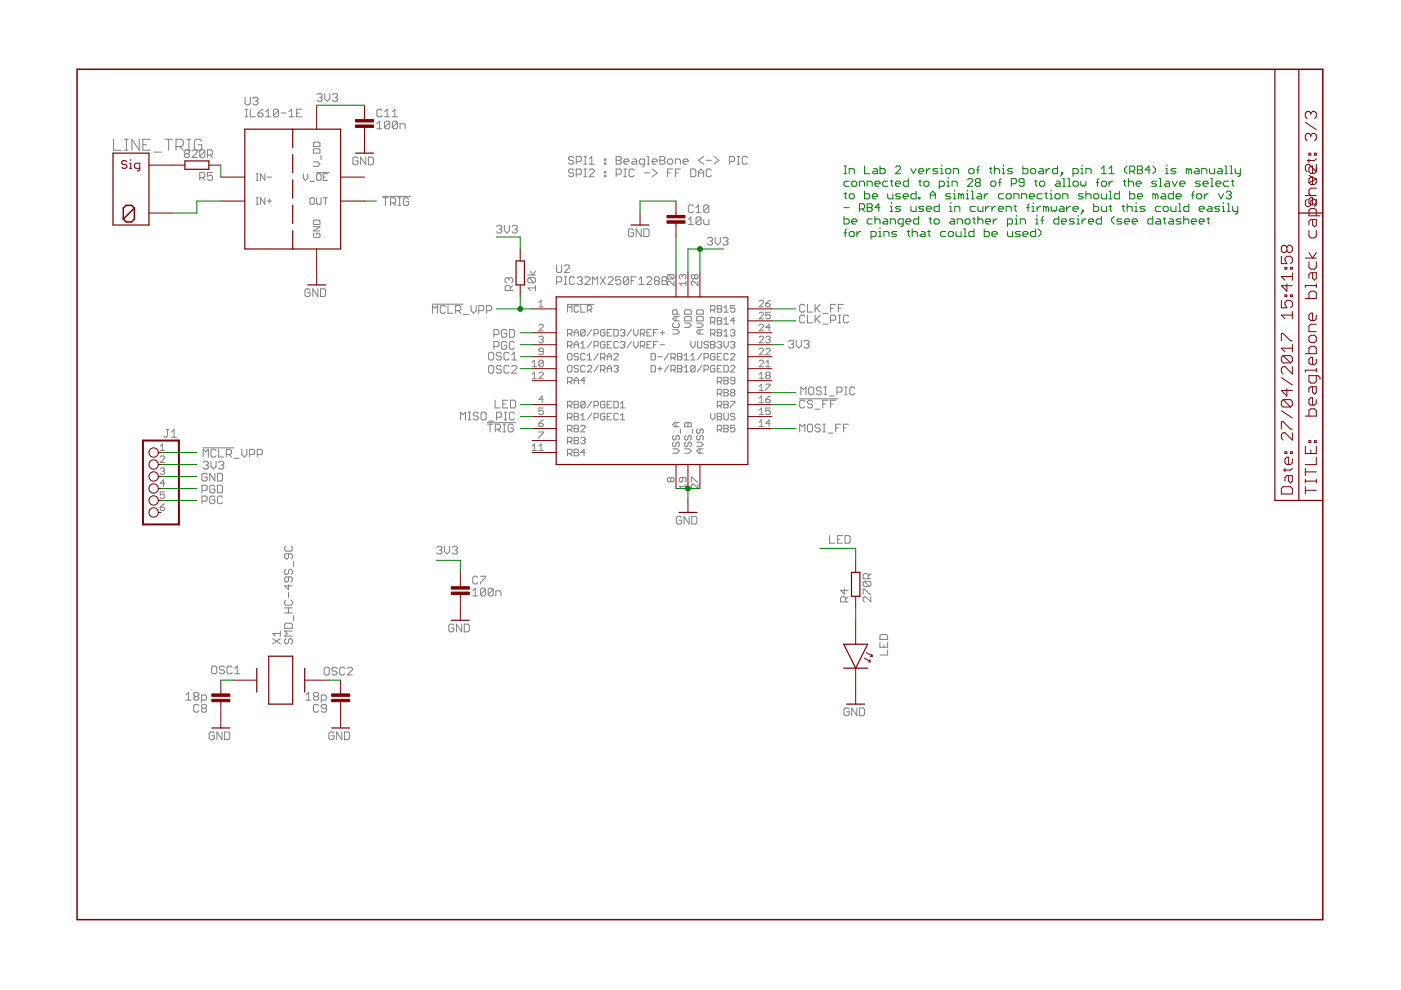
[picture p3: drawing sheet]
<svg xmlns="http://www.w3.org/2000/svg" width="297mm" height="210mm" viewBox="0 0 297 210" stroke-linecap="round" stroke-linejoin="round" font-family="sans-serif">
<g fill="none" stroke="#808080" stroke-width=".21">
<path d="M68.9 19.9v1l.5 .6 .5-.6v-1M24.1 29.5v2.4h1.5M26.4 31.9h.8M26.4 29.5h.8M26.8 29.5v2.4M29.5 29.5v2.4l-1.5-2.4v2.4M30.3 30.7h.8M31.9 29.5h-1.6v2.4h1.6M32.6 32.3h1.6M35 29.5h1.5M35.8 29.5v2.4M37.3 31.1h1.2l.4-.4v-.8l-.4-.4h-1.2v2.4"/>
<path d="M38.1 31.1l.8 .8M39.3 32.6l-.2-.3v-.3l.2-.2h.6l.3 .2v.3l-.3 .3M39.3 32.6l-.2 .3v.2l.2 .3h.6l.3-.3v-.2l-.3-.3M39.3 32.6h.6M39.6 31.9h.8M39.6 29.5h.8M40 29.5v2.4M41.5 31.8h-.5l-.3 .2M42 30.7h.8v.8l-.4 .4h-.8M42.4 37.7h.8l.2-.3v-.5l-.2-.3h-.8v1.6M42.8 29.9l-.4-.4h-.8l-.4 .4v1.6l.6 .5v.3l-1.1 1.1h1.1M42.9 37.7l.5 .5"/>
<path d="M43.4 32l-.2-.2h-.6l-.2 .2v1.1M43.4 32v1.1l-.2 .3h-.6l-.2-.3M43.4 32l-1 1.1M44 32.9h.8l.3-.3v-.6l-.3-.2h-.8v1.6M44.5 32.9l.6 .5M45.1 36.6h-1.1v.8l.5-.3h.3l.3 .3v.5l-.3 .3h-.5l-.3-.3M52 24.8h.5M52 23.2h.5M52 20.6v1.4l.2 .2h.6l.3-.2v-1.4M52.2 23.2v1.6M53.1 23.2v1.6h1M53.6 20.9l.3-.3h.5l.3 .3v.2l-.3 .3"/>
<path d="M54.1 21.4h.3M54.3 38.2h.5M54.3 36.9h.5M54.4 21.4l.3 .3v.3l-.3 .2h-.5l-.3-.2M54.5 36.9v1.3M54.7 24h.8l.3 .2v.3l-.3 .3h-.5l-.3-.3zM55.8 23.2l-.6 .2-.5 .6M56.2 36.9v1.3l-1-1.3v1.3M56.3 24.8h1.1M56.3 23.7l.6-.5v1.6M56.6 37.5h1M59.1 23.4v1.1l-.3 .3h-.5l-.3-.3"/>
<path d="M59.1 23.4l-.3-.2h-.5l-.3 .2v1.1M59.1 23.4l-1.1 1.1M59.6 24h1.1M61.3 24.8h1M61.3 23.7l.5-.5v1.6M62.9 24h.5M64 23.2h-1.1v1.6h1.1M64.3 36.9v.9l.5 .4 .5-.4v-.9M65.7 38.5h1M66.4 34.3h1l.4 .5-.4 .5h-1M66.7 30.1h.9l.2 .3v.7h-1.4v-.7zM66.7 31.5h.9l.2 .3v.7h-1.4v-.7z"/>
<path d="M67.1 36.6h2.8M67.1 37.1l.3-.2h.4l.3 .2v.9l-.3 .2h-.4l-.3-.2zM67.2 20.1l.3-.2h.5l.3 .2v.3l-.3 .3M67.8 20.7h.2M68 20.7l.3 .2v.3l-.3 .3h-.5l-.3-.3M68.1 32.9v1M68.5 37.5h.5M69.5 36.9h-1v1.3h1M70.5 20.1l.3-.2h.5l.3 .2v.3l-.3 .3M71 20.7h.3M71.3 20.7l.3 .2v.3l-.3 .3h-.5l-.3-.3M75.9 33.6l-.3-.3h-.5l-.3 .3v1.1l.3 .2h.5l.3-.2v-.6h-.5"/>
<path d="M77.6 33.3v1.6l-1.1-1.6v1.6M78.1 33.3h.8l.3 .3v1.1l-.3 .2h-.8zM79.9 26.2l.6-.5v1.6M79.9 27.3h1.1M81 23.4l-.3-.2h-.5l-.3 .2v1.1l.3 .3h.5l.3-.3M81.5 24.8h1.1M81.5 23.7l.6-.5v1.6M82.6 26v1.1l-.2 .2h-.6l-.3-.2M82.6 26l-.2-.3h-.6l-.3 .3v1.1M82.6 26l-1.1 1.1M83.2 24.8h1.1M83.2 23.7l.5-.5v1.6"/>
<path d="M84.3 26v1.1l-.3 .2h-.5l-.3-.2M84.3 26l-.3-.3h-.5l-.3 .3v1.1M84.3 26l-1.1 1.1M84.8 27.3v-1.1h.8l.3 .3v.8M121.6 33.4l-.3-.2h-.5l-.3 .2v.3l.3 .3h.5l.3 .3v.2l-.3 .3h-.5l-.3-.3M121.6 36.1l-.3-.3h-.5l-.3 .3v.3l.3 .3h.5l.3 .2v.3l-.3 .3h-.5l-.3-.3M122.2 34.3h.8l.3-.3v-.6l-.3-.2h-.8v1.6M122.2 36.9h.8l.3-.2v-.6l-.3-.3h-.8v1.7M123.8 33.2h.6M123.8 34.8h.6M123.8 35.8h.6M123.8 37.5h.6"/>
<path d="M124.1 33.2v1.6M124.1 35.8v1.7M124.9 34.8h1.1M124.9 33.7l.6-.5v1.6M124.9 36.1l.3-.3h.5l.3 .3v.3l-1.1 1.1h1.1M128.2 33.7h.2v.3h-.2zM128.2 34.5h.2v.3h-.2zM128.2 36.4h.2v.3h-.2zM128.2 37.2h.2v.3h-.2zM130.6 33.2h.8l.3 .2v.3l-.3 .3 .3 .3v.2l-.3 .3h-.8zM130.6 34h.8M130.6 36.9h.8l.3-.2v-.6l-.3-.3h-.8v1.7"/>
<path d="M132.3 34.3h1v-.3l-.2-.3h-.6l-.2 .3v.5l.2 .3h.6M132.3 35.8h.5M132.3 37.5h.5M132.5 35.8v1.7M134.2 33.7h.5l.3 .3v.8h-.8l-.3-.3 .3-.2h.8M134.5 36.1l-.3-.3h-.6l-.2 .3v1.1l.2 .3h.6l.3-.3M136.6 34.8h-.8l-.2-.3v-.5l.2-.3h.8v1.4l-.2 .2h-.3M136.6 36.7h1.1M137.2 33.2h.3v1.6M137.2 34.8h.5M138.3 34.3h1.1v-.3l-.3-.3h-.6l-.2 .3v.5l.2 .3h.6M138.3 35.8l1.1 .9-1.1 .8"/>
<path d="M139.9 33.2h.8l.3 .2v.3l-.3 .3 .3 .3v.2l-.3 .3h-.8zM139.9 34h.8M141.5 34l.3-.3h.6l.2 .3v.5l-.2 .3h-.6l-.3-.3zM141.5 36.7h.6M142.6 35.8h-1.1v1.7M143.2 34.8v-1.1h.8l.3 .3v.8M143.2 36.7h.5M144.3 35.8h-1.1v1.7M144.8 34.3h1.1v-.3l-.3-.3h-.5l-.3 .3v.5l.3 .3h.5M146.5 35.8h.8l.2 .3v1.1l-.2 .3h-.8zM148.1 36.7h1.1M148.1 37.5v-1.1l.5-.6 .6 .6v1.1"/>
<path d="M149.2 33.2l-1.1 .8 1.1 .8M149.7 34h1.1M150.8 36.1l-.3-.3h-.5l-.3 .3v1.1l.3 .3h.5l.3-.3M151.4 33.2l1 .8-1 .8M154.6 34.3h.8l.3-.3v-.6l-.3-.2h-.8v1.6M156.3 33.2h.5M156.3 34.8h.5M156.5 33.2v1.6M158.5 33.4l-.3-.2h-.6l-.2 .2v1.1l.2 .3h.6l.3-.3M54.3 43.3h.5M54.3 41.9h.5M54.5 41.9v1.4"/>
<path d="M56.2 41.9v1.4l-1-1.4v1.4M56.6 42.6h1M57.1 42.2v.9M66 41.9h.4l.3 .3v.9l-.3 .2h-.4l-.3-.2v-.9zM66.4 48h1.4l-1.4 1h1.4M66.7 46.7h.9l.2 .2v.7h-1.4v-.7zM66.7 49.4l-.3 .3v.4l.3 .3h.9l.2-.3v-.4l-.2-.3h-.5v.5M67.1 41.9v1.2l.3 .2h.4l.3-.2v-1.2M68.5 41.9h1M69 41.9v1.4M81.1 41.6h6M81.2 41.9h1.1"/>
<path d="M81.7 41.9v1.7M82.8 43h.8l.3-.2v-.6l-.3-.3h-.8v1.7M83.4 43l.5 .6M84.5 41.9h.5M84.5 43.6h.5M84.7 41.9v1.7M86.6 42.2l-.2-.3h-.6l-.3 .3v1.1l.3 .3h.6l.2-.3v-.5h-.5M105.3 48l.3-.2h.5l.3 .2v.3l-.3 .3M105.8 48.6h.3M106.1 48.6l.3 .3v.2l-.3 .3h-.5l-.3-.3M106.9 47.8v1.1l.6 .5 .5-.5v-1.1M107.9 59.1l-.2-.2h-.3l-.3 .2v.6l.3 .3"/>
<path d="M107.9 59.1l.3-.2h.3l.2 .2v.6l-.2 .3M107.9 59.1v.3M108.6 48l.2-.2h.6l.3 .2v.3l-.3 .3M109.1 48.6h.3M109.4 48.6l.3 .3v.2l-.3 .3h-.6l-.2-.3M111.9 58.3h1.6M112.2 58.9h1.1l.2 .2v.6l-.2 .3M112.2 58.9l-.3 .2v.6l.3 .3h1.1M112.2 58.9l1.1 1.1M112.4 57.5l.6 .8 .5-.8M118 56.2v1.3l.3 .3h.5l.3-.3v-1.3M118 59.8h.8l.3-.3v-.5l-.3-.3h-.8v1.6"/>
<path d="M119.6 58.7h.6M119.6 56.4l.3-.2h.6l.2 .2v.3l-1.1 1.1h1.1M119.9 58.7v1.6M121.8 59l-.3-.3h-.5l-.3 .3v1l.3 .3h.5l.3-.3M122.4 59l.2-.3h.6l.2 .3v.2l-.2 .3M122.9 59.5h.3M123.2 59.5l.2 .3v.2l-.2 .3h-.6l-.2-.3M124 59l.3-.3h.5l.3 .3v.2l-1.1 1.1h1.1M127.3 58.7l1.1 1.6M128.4 58.7l-1.1 1.6M128.9 59l.3-.3h.5l.3 .3v.2l-1.1 1.1h1.1M131.6 58.7h-1v.8l.5-.3h.3l.2 .3v.5l-.2 .3h-.6l-.2-.3"/>
<path d="M133.3 59l-.3-.3h-.5l-.3 .3v1M133.3 59v1l-.3 .3h-.5l-.3-.3M133.3 59l-1.1 1M133.8 59.5h.6M134.3 48.8l-.3-.3h-.5l-.3 .3v1.1l.3 .3h.5l.3-.3v-.5h-.5M134.9 58.7h-1.1v1.6M135.5 59.2l.5-.5v1.6M136 48.5v1.7l-1.1-1.7v1.7M136.5 48.5h.8l.3 .3v1.1l-.3 .3h-.8zM137.1 59l.3-.3h.5l.3 .3v.2l-1.1 1.1h1.1M139 59.5l-.3-.3v-.2l.3-.3h.6l.2 .3v.2l-.2 .3M139 59.5l-.3 .3v.2l.3 .3h.6l.2-.3v-.2l-.2-.3"/>
<path d="M139 59.5h.6M140.4 58.7h.8l.3 .3v.2l-.3 .3 .3 .3v.2l-.3 .3h-.8zM140.4 59.5h.8M141.7 58.2l-.2 .2v.5l.2 .2h1M141.7 58.2h1l.2 .2v.5l-.2 .2M141.7 58.2l1 .9M142.9 59.6v.9l-.9-.9-.5 .2v.5l.2 .2M144.7 58.4l-.2-.2-.5 .2v.5l.3 .2M144.7 58.4l.3-.2 .4 .2v.5l-.2 .2M144.7 58.4v.3M145.4 59.6v.9M145.9 46.5l.6-.5v1.6"/>
<path d="M145.9 47.6h1.1M147 43.7l-.3-.2h-.5l-.3 .2v1.1l.3 .3h.5l.3-.3M147.3 58.4l-.3-.2-.4 .2v.5l.2 .2 .5-.2M147.3 58.4l.2-.2 .5 .2v.5l-.3 .2-.4-.2M147.3 58.4v.5M147.6 44l.5-.5v1.6M147.6 45.1h1.1M148 59.6v.9l-1-.9-.4 .2v.5l.2 .2M148.7 46.3v1l-.3 .3h-.6l-.2-.3M148.7 46.3l-.3-.3h-.6l-.2 .3v1M148.7 46.3l-1.1 1M149.2 46.5v.8l.3 .3h.8v-1.1"/>
<path d="M150 50.6l.3-.3h.5l.3 .3v.3l-.3 .2M150.3 43.7l-.3-.2h-.5l-.3 .2v1.1M150.3 43.7v1.1l-.3 .3h-.5l-.3-.3M150.3 43.7l-1.1 1.1M150.5 51.1h.3M150.8 51.1l.3 .3v.3l-.3 .2h-.5l-.3-.2M151.6 50.3v1.1l.6 .5 .5-.5v-1.1M153.3 50.6l.2-.3h.6l.2 .3v.3l-.2 .2M153.8 51.1h.3M154.1 51.1l.2 .3v.3l-.2 .2h-.6l-.2-.2M65.7 61.5l-.2-.3h-.6l-.2 .3v1.1l.2 .3h.6l.2-.3v-.5h-.5M67.4 61.2v1.7l-1.1-1.7v1.7"/>
<path d="M67.9 61.2h.8l.3 .3v1.1l-.3 .3h-.8zM91.6 64.5h6.6M91.7 66.4v-1.6l.5 .5 .6-.5v1.6M94.4 65.1l-.3-.3h-.5l-.3 .3v1l.3 .3h.5l.3-.3M95 64.8v1.6h1.1M96.6 65.9h.8l.3-.3v-.5l-.3-.3h-.8v1.6M97.2 65.9l.5 .5M98.3 66.7h1M99.9 64.8v1.1l.5 .5 .6-.5v-1.1M101.5 65.9h.8l.3-.3v-.5l-.3-.3h-.8v1.6M103.2 65.9h.8l.2-.3v-.5l-.2-.3h-.8v1.6M103.8 77.5h.6l.3 .3v1l-.3 .3h-.6l-.2-.3v-1z"/>
<path d="M103.8 74.7h.6l.3 .3v1.1l-.3 .2h-.6l-.2-.2v-1.1zM104.7 71h.8l.3-.3v-.6l-.3-.2h-.8v1.6M104.7 73.5h.8l.3-.3v-.5l-.3-.3h-.8v1.6M106.3 77.8l-.3-.3h-.5l-.3 .3v.2l.3 .3h.5l.3 .3v.2l-.3 .3h-.5l-.3-.3M106.3 75l-.3-.3h-.5l-.3 .3v.2l.3 .3h.5l.3 .3v.3l-.3 .2h-.5l-.3-.2M107.4 70.1l-.2-.2h-.6l-.3 .2v1.1l.3 .3h.6l.2-.3v-.5h-.5M107.4 72.7l-.2-.3h-.6l-.3 .3v1.1l.3 .2h.6l.2-.2v-.6h-.5M107.9 75l-.2-.3h-.6l-.3 .3v1.1l.3 .2h.6l.2-.2M107.9 77.8l-.2-.3h-.6l-.3 .3v1l.3 .3h.6l.2-.3M108 69.9h.8l.3 .2v1.1l-.3 .3h-.8zM108.2 61.6v-.8l-.3-.3h-.5l-.3 .3v.8h1.6M108.5 76.3h1.1"/>
<path d="M108.5 77.8l.3-.3h.5l.3 .3v.2l-1.1 1.1h1.1M108.5 75.2l.5-.5v1.6M108.7 60.5l-.5 .5M109.1 72.7l-.3-.3h-.6l-.2 .3v1.1l.2 .2h.6l.3-.2M112.8 76.8l.5-.4v1.4M112.8 79.4l.5-.5v1.4M112.8 77.8h1M113.5 61h-1.6l.5 .6M113.5 60.5v1.1M114.3 64.1l.4-.4v1.4M114.3 65.1h.9M114.3 69l.2-.3h.5l.2 .3v.2l-.9 .9h.9"/>
<path d="M114.3 71.5l.2-.2h.5l.2 .2-.2 .5M114.3 79.1l.2-.2h.5l.2 .2v.3l-.9 .9h.9M114.7 72h.3M115 72l.2 .2-.2 .5h-.5l-.2-.2M115.2 76.6l-.2-.2h-.5l-.2 .2v.9M115.2 76.6v.9l-.2 .3h-.5l-.2-.3M115.2 76.6l-.9 .9M115.2 74.5h-.7l-.2-.2 .2-.5h.5l.2 .3v.9l-.2 .2h-.5l-.2-.2M119.6 60.3h.6M120.3 64.5h5.6M120.3 77.7l.3-.2h.4l.3 .2v.9l-.3 .3h-.4l-.3-.3zM120.3 75.2l.3-.3h.4l.3 .3v.9l-.3 .2h-.4l-.3-.2z"/>
<path d="M120.3 66.2v-1.4l.5 .5 .5-.5v1.4M120.3 70.8h.7l.3-.3v-.4l-.3-.3h-.7v1.4M120.3 73.3h.7l.3-.2v-.5l-.3-.2h-.7v1.4M120.8 70.8l.5 .4M120.8 73.3l.5 .5M121.7 71.2v-.9l.5-.5 .5 .5v.9M121.7 73.8v-.9l.5-.5 .5 .5v.9M121.7 70.5h1M121.7 73.1h1M122.7 65l-.3-.2h-.4l-.3 .2v1l.3 .2h.4l.3-.2M122.7 75.2l-.3-.3h-.4l-.3 .5 .3 .2h.4l.3 .5-.3 .2h-.4l-.3-.2M122.7 77.7l-.3-.2h-.4l-.3 .4 .3 .3h.4l.3 .4-.3 .3h-.4l-.3-.3"/>
<path d="M123.1 72.9l.5-.5v1.4M123.1 64.8v1.4h1M123.1 73.8h1M124.1 70.1v.9l-.3 .2h-.4l-.3-.2M124.1 70.1l-.3-.3h-.4l-.3 .3v.9M124.1 75.2l-.3-.3h-.4l-.3 .3v.9l.3 .2h.4l.3-.2M124.1 77.7l-.3-.2h-.4l-.3 .2v.9l.3 .3h.4l.3-.3M124.1 70.1l-1 .9M124.5 65.7h.7l.3-.2v-.5l-.3-.2h-.7v1.4M124.5 77.7l.3-.2h.4l.3 .2v.2l-1 1h1M124.5 75.4l.5-.5v1.4M124.5 76.3h1"/>
<path d="M125 65.7l.5 .5M125.5 69.8l-1 1.4M125.5 72.4l-1 1.4M125.6 60.3v-1.6l.6 .5 .5-.5v1.6M125.9 70.8h.7l.3-.3v-.4l-.3-.3h-.7v1.4M125.9 73.3h.7l.3-.2v-.5l-.3-.2h-.7v1.4M126.9 74.9l-1 1.4M126.9 77.5l-1 1.4M127.3 75.9h.7l.3-.3v-.4l-.3-.3h-.7v1.4M127.3 78.4h.7l.3-.2v-.5l-.3-.2h-.7v1.4M127.8 75.9l.5 .4M127.8 78.4l.5 .5"/>
<path d="M128.3 70.1l-.3-.3h-.4l-.3 .3v.9l.3 .2h.4l.3-.2v-.5h-.5M128.3 72.6l-.3-.2h-.4l-.3 .2v1l.3 .2h.4l.3-.2v-.5h-.5M128.7 70.5h.5M128.7 76.3v-.9l.5-.5 .5 .5v.9M128.7 78.9v-1l.5-.4 .5 .4v1M128.7 73.1h.5M128.7 75.6h1M128.7 78.2h1M129.7 69.8h-1v1.4h1M129.7 72.4h-1v1.4h1M130.2 69.8h.7l.2 .3v.9l-.2 .2h-.7zM130.2 75.2l.2-.3h.5l.2 .3v.2l-.9 .9h.9"/>
<path d="M130.2 77.7l.2-.2h.5l.2 .2-.2 .5M130.6 78.2h.3M130.9 78.2l.2 .2-.2 .5h-.5l-.2-.3M131.1 72.6l-.2-.2h-.5l-.2 .2v1l.2 .2h.5l.2-.2M131.6 70.1l.2-.3h.4l.3 .3-.3 .4M131.6 72.6l.2-.2h.4l.3 .2-.3 .5M132 70.5h.2M132 73.1h.2M132.2 70.5l.3 .3-.3 .4h-.4l-.2-.2M132.2 73.1l.3 .2-.3 .5h-.4l-.2-.2M133.9 69.8l-1 1.4M133.9 72.4l-1 1.4"/>
<path d="M134.3 72.4v.9l.5 .5 .5-.5v-.9M134.3 69.8v1l.5 .4 .5-.4v-1M135.5 60.3h1M135.8 70.8h.7l.2-.3v-.4l-.2-.3h-.7v1.4M135.8 73.3h.7l.2-.2v-.5l-.2-.2h-.7v1.4M136.2 73.3l.5 .5M136.2 70.8l.5 .4M137.2 70.5h.4M137.2 73.1h.4M138 74.9h.7l.3 .3v.9l-.3 .2h-.7zM138 77.5h.7l.3 .2v.9l-.3 .3h-.7zM138.1 69.8h-.9v1.4h.9"/>
<path d="M138.1 72.4h-.9v1.4h.9M138.6 70.5h.4M138.6 73.1h.4M139.4 75.6h1M139.4 78.2h1M139.5 69.8h-.9v1.4M139.5 72.4h-.9v1.4M139.9 77.7v.9M140 70.5h.9M140 73.1h.9M140.4 70.1v.9M141.8 74.9l-1 1.4"/>
<path d="M141.8 77.5l-1 1.4M142.3 75.9h.7l.2-.3v-.4l-.2-.3h-.7v1.4M142.3 78.4h.7l.2-.2v-.5l-.2-.2h-.7v1.4M142.6 69.9h1l.4 .5-.4 .4h-1M142.7 75.9l.5 .4M142.7 78.4l.5 .5M142.9 68.5l-.3 .2v.5l.3 .2h.9l.2-.2v-.5l-.2-.2M143.3 67.1v.9M143.6 66.6v-.7l-.3-.2h-.4l-.3 .2v.7h1.4M143.7 77.5h.7l.2 .2-.2 .5 .2 .4-.2 .3h-.7zM143.7 74.9h.7l.2 .3-.2 .4 .2 .5-.2 .2h-.7zM143.7 75.6h.7"/>
<path d="M143.7 78.2h.7M144 67.1h-.9l-.5 .5 .5 .4h.9M145.1 76.3h.9M145.1 78.9h.9M145.1 75.4l.4-.5v1.4M145.1 77.9l.4-.4v1.4M145.2 67.3l.2-.2h.9l.3 .2v.7h-1.4zM145.2 68.5h.9l.5 .5-.5 .4h-.9M145.2 65.9l.2-.2h.9l.3 .2v.7h-1.4zM145.4 60.1h-1.4l.5 .4M146.5 72.4v.9l.4 .5 .5-.5v-.9M146.5 76.3h.9"/>
<path d="M146.5 75.4l.4-.5v1.4M147.4 77.7l-.2-.2h-.5l-.2 .2v.9M147.4 77.7v.9l-.2 .3h-.5l-.2-.3M147.4 77.7l-.9 .9M147.7 65.9l.2-.2h1l.2 .2v.7h-1.4zM147.7 68.5h.9l.5 .5-.5 .4h-.9M147.9 72.4v1.2l.2 .2h.5l.2-.2v-1.2M147.9 67.1h1l.2 .2v.7h-1.4v-.7zM148.4 69.9v.9M148.8 74.9l-.9 1.4M148.8 77.5l-.9 1.4M149.1 69.9h-.9l-.5 .5 .5 .4h.9"/>
<path d="M149.3 75.9h.7l.2-.3v-.4l-.2-.3h-.7v1.4M149.3 78.4h.7l.2-.2v-.5l-.2-.2h-.7v1.4M150.2 72.6l-.2-.2h-.5l-.2 .2 .2 .5h.5l.2 .2-.2 .5h-.5l-.2-.2M150.7 72.4h.7l.2 .2-.2 .5 .2 .5-.2 .2h-.7zM150.7 65.7h.7l.2-.2v-.5l-.2-.2h-.7v1.4M150.7 70.8h.7l.2-.3v-.4l-.2-.3h-.7v1.4M150.7 73.1h.7M150.7 68.3h.7l.2-.3v-.5l-.2-.2h-.7v1.4M151.1 65.7l.5 .5M151.1 68.3l.5 .4M151.1 70.8l.5 .4M151.6 75.2l-.2-.3h-.5l-.2 .3v.9l.2 .2h.5l.2-.2v-.5h-.5"/>
<path d="M151.6 77.7l-.2-.2h-.5l-.2 .2v.9l.2 .3h.5l.2-.3v-.4h-.5M152.1 64.8h.7l.2 .2-.2 .5 .2 .5-.2 .2h-.7zM152.1 69.8h.7l.2 .3-.2 .4 .2 .5-.2 .2h-.7zM152.1 70.5h.7M152.1 67.3h.7l.2 .2-.2 .5 .2 .5-.2 .2h-.7zM152.1 72.6l.2-.2h.5l.2 .2-.2 .5M152.1 75.6h.4M152.1 78.2h.4M152.1 65.5h.7M152.1 68h.7M152.5 73.1h.3M152.8 73.1l.2 .2-.2 .5h-.5l-.2-.2"/>
<path d="M153 74.9h-.9v1.4h.9M153 77.5h-.9v1.4h.9M153.5 72.4v.9l.4 .5 .5-.5v-.9M153.5 66.2h.9M153.5 71.2h.9M153.5 68.7h.9M153.5 77.5h.7l.2 .2v.9l-.2 .3h-.7zM153.5 65.3l.4-.5v1.4M153.5 67.8l.4-.5v1.4M153.5 70.3l.4-.5v1.4M154.4 75.2l-.2-.3h-.5l-.2 .3v.9l.2 .2h.5l.2-.2M154.9 70.1l.2-.3h.5l.2 .3-.2 .4"/>
<path d="M154.9 72.6l.2-.2h.5l.2 .2-.2 .5M154.9 75.2l.2-.3h.5l.2 .3v.2l-.9 .9h.9M154.9 77.7l.2-.2h.5l.2 .2v.2l-.9 1h.9M155.3 70.5h.3M155.3 73.1h.3M155.6 70.5l.2 .3-.2 .4h-.5l-.2-.2M155.6 73.1l.2 .2-.2 .5h-.5l-.2-.2M155.8 64.8h-.9v.7l.7-.2 .2 .2v.5l-.2 .2h-.5l-.2-.2M155.8 68h-.9l.7-.7v1.4M161 66.4l.2-.2h.4l.3 .2v.3l-.9 .9h.9M161 63.9l.2-.2h.4l.3 .2v.2l-.9 1h.9M161 69l.2-.3h.4l.3 .3v.2l-.9 .9h.9"/>
<path d="M161 71.5l.2-.2h.4l.3 .2v.3l-.9 .9h.9M161 74.1l.2-.3h.4l.3 .3v.2l-.9 .9h.9M161 76.6l.2-.2h.4l.3 .2v.2l-.9 1h.9M161 79.4l.4-.5v1.4M162.3 64.4h.8l.2 .4-.2 .3h-.5l-.3-.3zM162.3 71.5l.3-.2h.5l.2 .2-.2 .5M162.3 74.1l.3-.3h.5l.2 .3v.2l-1 .9h1M162.3 77.8h1M162.3 76.8l.5-.4v1.4M162.6 79.6l-.3 .2v.3l.3 .2h.5l.2-.2-.2-.5M162.6 79.6l-.3-.2v-.3l.3-.2h.5l.2 .2-.2 .5M162.6 79.6h.5"/>
<path d="M162.8 72h.3M163.1 72l.2 .2-.2 .5h-.5l-.3-.2M163.3 66.2h-1v.7l.5-.2 .5 .2v.5l-.2 .2h-.5l-.3-.2M163.3 63.7l-1 .7M163.3 69.4h-1l.8-.7v1.4M167.2 72.4l.2-.2h.6l.3 .2v.3l-.3 .3M167.7 73h.3M168 73l.3 .2v.3l-.3 .3h-.6l-.2-.3M168.8 72.2v1l.6 .6 .5-.6v-1M170.5 72.4l.2-.2h.6l.2 .2v.3l-.2 .3M170.6 64.8l-.2-.3h-.6l-.3 .3v1.1l.3 .3h.6l.2-.3M170.6 67.1l-.2-.3h-.6l-.3 .3v1.1l.3 .3h.6l.2-.3"/>
<path d="M171 73h.3M171.2 64.5v1.7h1.1M171.2 66.8v1.7h1.1M171.3 73l.2 .2v.3l-.2 .3h-.6l-.2-.3M172.8 64.5v1.7M172.8 66.8v1.7M173.1 65.4l.8 .8M173.1 67.6l.8 .9M173.9 64.5l-1.1 1.1M173.9 66.8l-1.1 1.1M174.5 68.7h1.1M174.5 66.4h1.1"/>
<path d="M176.1 67.9h.8l.3-.3v-.5l-.3-.3h-.8v1.7M176.1 65.4h.5M177.2 64.5h-1.1v1.7M177.7 65.4h.6M177.7 66.8h.6M177.7 68.5h.6M178 66.8v1.7M178.8 64.5h-1.1v1.7M179.9 67.1l-.3-.3h-.5l-.3 .3v1.1l.3 .3h.5l.3-.3M34 95.5h.9M34 94.6l.4-.5v1.4M34 96.9l.2-.2h.5l.2 .2v.2l-.9 1h.9"/>
<path d="M34 99.4l.2-.2h.5l.2 .2-.2 .5M34.4 99.9h.3M34.7 99.9l.2 .2-.2 .5h-.5l-.2-.2M35.3 91.1h.5M35.5 91.1v1.3l-.2 .3h-.3l-.3-.3M36.4 92.7h1M36.4 91.6l.5-.5v1.6M43 95h6.6M43.1 96.9v-1.6l.5 .5 .6-.5v1.6M43.1 98.1l.2-.3h.6l.3 .3v.2l-.3 .3M43.6 98.6h.3M43.9 98.6l.3 .3v.3l-.3 .2h-.6l-.2-.2"/>
<path d="M44.7 97.8v1.1l.6 .5 .5-.5v-1.1M45.8 95.5l-.3-.2h-.5l-.3 .2v1.1l.3 .3h.5l.3-.3M46.4 95.3v1.6h1M46.4 98.1l.2-.3h.6l.2 .3v.2l-.2 .3M46.9 98.6h.3M47.2 98.6l.2 .3v.3l-.2 .2h-.6l-.2-.2M48 96.4h.8l.3-.3v-.6l-.3-.2h-.8v1.6M48.5 96.4l.6 .5M49.6 97.2h1.1M51.3 95.3v1.1l.5 .5 .5-.5v-1.1M52.9 96.4h.8l.3-.3v-.6l-.3-.2h-.8v1.6M54.5 96.4h.9l.2-.3v-.6l-.2-.2h-.9v1.6"/>
<path d="M97.6 89v-1.6l.5 .5 .6-.5v1.6M99.3 89h.5M99.3 87.4h.5M99.5 87.4v1.6M101.4 87.7l-.2-.3h-.6l-.2 .3v.2l.2 .3h.6l.2 .3v.3l-.2 .2h-.6l-.2-.2M102 87.7l.3-.3h.5l.3 .3v1.1l-.3 .2h-.5l-.3-.2zM103.3 89.6h6M103.4 89.9h1.1M103.6 89.3h1.1M103.9 89.9v1.7M105 84.9v1.6h1M105 91h.8l.3-.3v-.5l-.3-.3h-.8v1.7"/>
<path d="M105.3 88.5h.8l.2-.3v-.5l-.2-.3h-.8v1.6M105.5 91l.6 .6M106.6 85.7h.5M106.6 91.6h.6M106.6 89.9h.6M106.9 89h.5M106.9 87.4h.5M106.9 89.9v1.7M107.2 87.4v1.6M107.7 84.9h-1.1v1.6h1.1M108.2 84.9h.9l.2 .2v1.1l-.2 .3h-.9zM108.8 90.2l-.3-.3h-.5l-.3 .3v1.1l.3 .3h.5l.3-.3v-.6h-.5"/>
<path d="M109.1 87.7l-.3-.3h-.6l-.2 .3v1.1l.2 .2h.6l.3-.2M112.8 94.6l.5-.5v1.4M112.8 80.3h1M112.8 95.5h1M114.3 94.6l.4-.5v1.4M114.3 89.7h.7l.2 .5-.2 .2h-.5l-.2-.2zM114.3 91.6h.9v.2l-.9 1v.2M114.3 95.5h.9M115.2 86.5h-.9v.7l.4-.2 .5 .2v.5l-.2 .2h-.5l-.2-.2M115.2 84.7h-.9l.7-.7v1.4M115.2 89l-.9 .7M120.3 80.9h.7l.3-.2v-.5l-.3-.2h-.7v1.4"/>
<path d="M120.3 86h.7l.3-.2v-.5l-.3-.2h-.7v1.4M120.3 88.6h.7l.3-.3v-.4l-.3-.3h-.7v1.4M120.3 91.1h.7l.3-.2v-.5l-.3-.2h-.7v1.4M120.3 93.6h.7l.3-.2v-.5l-.3-.2h-.7v1.4M120.3 96.2h.7l.3-.3v-.4l-.3-.3h-.7v1.4M120.8 80.9l.5 .5M120.8 86l.5 .5M120.8 88.6l.5 .4M120.8 91.1l.5 .5M120.8 93.6l.5 .5M120.8 96.2l.5 .4M121.7 81.4v-.9l.5-.5 .5 .5v.9"/>
<path d="M121.7 85.1h.7l.3 .2-.3 .5 .3 .5-.3 .2h-.7zM121.7 87.6h.7l.3 .3-.3 .4 .3 .5-.3 .2h-.7zM121.7 90.2h.7l.3 .2-.3 .5 .3 .4-.3 .3h-.7zM121.7 92.7h.7l.3 .2-.3 .5 .3 .5-.3 .2h-.7zM121.7 95.2h.7l.3 .3-.3 .4 .3 .5-.3 .2h-.7zM121.7 80.7h1M121.7 85.8h.7M121.7 88.3h.7M121.7 90.9h.7M121.7 93.4h.7M121.7 95.9h.7M123.1 90.4l.3-.2h.4l.3 .2v.2l-1 1h1"/>
<path d="M123.1 92.9l.3-.2h.4l.3 .2-.3 .5M123.1 88.1l.5-.5v1.4M123.1 89h1M123.6 93.4h.2M123.8 93.4l.3 .2-.3 .5h-.4l-.3-.2M124.1 85.3v1l-.3 .2h-.4l-.3-.2M124.1 85.3l-.3-.2h-.4l-.3 .2v1M124.1 80.7h-1l.7-.7v1.4M124.1 95.9h-1l.7-.7v1.4M124.1 85.3l-1 1M125.5 85.1l-1 1.4M125.5 87.6l-1 1.4"/>
<path d="M125.9 86h.7l.3-.2v-.5l-.3-.2h-.7v1.4M125.9 88.6h.7l.3-.3v-.4l-.3-.3h-.7v1.4M128.3 85.3l-.3-.2h-.4l-.3 .2v1l.3 .2h.4l.3-.2v-.5h-.5M128.3 87.9l-.3-.3h-.4l-.3 .3v.9l.3 .2h.4l.3-.2v-.5h-.5M128.7 85.8h.5M128.7 88.3h.5M129.7 85.1h-1v1.4h1M129.7 87.6h-1v1.4h1M130.2 85.1h.7l.2 .2v1l-.2 .2h-.7zM131.1 87.9l-.2-.3h-.5l-.2 .3v.9l.2 .2h.5l.2-.2M131.6 86.5h.9M131.6 85.6l.4-.5v1.4"/>
<path d="M131.6 88.1l.4-.5v1.4M131.6 89h.9M142.6 95.2h1l.4 .4-.4 .5h-1M142.9 92.4l-.3 .2v.4l.5 .3 .2-.3v-.4l.5-.2 .2 .2v.4l-.2 .3M142.9 93.7l-.3 .3v.5l.5 .2 .2-.2v-.5l.5-.3 .2 .3v.5l-.2 .2M143.3 89.6v.9M144 89.6h-.9l-.5 .4 .5 .5h.9M144.3 91v.9M145.2 89.8l.2-.2 .5 .2 .4-.2 .3 .2v.7h-1.4zM145.2 95.2h.9l.5 .4-.5 .5h-.9M145.4 92.4l-.2 .2v.4l.4 .3 .3-.3v-.4l.4-.2 .3 .2v.4l-.3 .3M145.4 93.7l-.2 .3v.5l.4 .2 .3-.2v-.5l.4-.3 .3 .3v.5l-.3 .2"/>
<path d="M145.9 89.8v.7M146.8 91v.9M147.7 93.7h.9l.5 .5-.5 .5h-.9M147.9 91l-.2 .2v.5l.5 .2 .2-.2v-.5l.5-.2 .2 .2v.5l-.2 .2M147.9 92.4l-.2 .2v.4l.5 .3 .2-.3v-.4l.5-.2 .2 .2v.4l-.2 .3M148.4 95.2v.9M149.1 95.2h-.9l-.5 .4 .5 .5h.9M150.7 87.6v1l.4 .4 .5-.4v-1M152.1 80.9h.7l.2-.2v-.5l-.2-.2h-.7v1.4M152.1 86h.7l.2-.2v-.5l-.2-.2h-.7v1.4M152.1 87.6h.7l.2 .3-.2 .4 .2 .5-.2 .2h-.7zM152.1 88.3h.7"/>
<path d="M152.1 91.1h.7l.2-.2v-.5l-.2-.2h-.7v1.4M152.1 83.5h.7l.2-.3v-.4l-.2-.3h-.7v1.4M152.5 80.9l.5 .5M152.5 83.5l.5 .4M152.5 86l.5 .5M152.5 91.1l.5 .5M153.5 80h.7l.2 .2-.2 .5 .2 .5-.2 .2h-.7zM153.5 80.7h.7M153.5 85.1h.7l.2 .2-.2 .5 .2 .5-.2 .2h-.7zM153.5 85.8h.7M153.5 87.6v1.2l.2 .2h.5l.2-.2v-1.2M153.5 90.2h.7l.2 .2-.2 .5 .2 .4-.2 .3h-.7z"/>
<path d="M153.5 90.9h.7M153.5 82.5h.7l.2 .3-.2 .4 .2 .5-.2 .2h-.7zM153.5 83.2h.7M154.9 85.1h.9v.2l-.9 1v.2M155.1 83.2l-.2-.2 .2-.5h.5l.2 .3-.2 .4M155.1 83.2l-.2 .3 .2 .4h.5l.2-.2-.2-.5M155.1 83.2h.5M155.8 80.7h-.7l-.2-.2 .2-.5h.5l.2 .2v1l-.2 .2h-.5l-.2-.2M155.8 87.9l-.2-.3h-.5l-.2 .3 .2 .4h.5l.2 .3-.2 .4h-.5l-.2-.2M155.8 90.2h-.9v.7l.4-.3 .5 .3v.4l-.2 .3h-.5l-.2-.3M161 80.3h.9M161 87.9h.9"/>
<path d="M161 90.4h.9M161 81.9l.4-.5v1.4M161 84.4l.4-.4v1.4M161 87l.4-.5v1.4M161 89.5l.4-.5v1.4M161 82.8h.9M161 85.4h.9M162.3 84.7h.8l.2 .5-.2 .2h-.5l-.3-.2zM162.3 81.4h1v.3l-1 .9v.2M163.3 86.5h-1v.7l.5-.2 .5 .2v.5l-.2 .2h-.5l-.3-.2M163.3 89.7h-1l.8-.7v1.4M163.3 84l-1 .7"/>
<path d="M169.5 84.6h8.2M169.5 91.6v-1.7l.6 .6 .5-.6v1.7M169.8 83.7v-1.6l.5 .5 .6-.5v1.6M170.6 85.1l-.2-.2h-.6l-.3 .2v1.1l.3 .3h.6l.2-.3M171.4 89.9h.6l.3 .3v1.1l-.3 .3h-.6l-.2-.3v-1.1zM171.7 82.1h.6l.2 .2v1.1l-.2 .3h-.6l-.3-.3v-1.1zM172.3 85.1l-.3-.2h-.6l-.2 .2v.3l.2 .3h.6l.3 .2v.3l-.3 .3h-.6l-.2-.3M172.8 86.8h1.1M173.9 90.2l-.3-.3h-.5l-.3 .3v.3l.3 .2h.5l.3 .3v.3l-.3 .3h-.5l-.3-.3M174.2 82.3l-.3-.2h-.5l-.3 .2v.3l.3 .3h.5l.3 .2v.3l-.3 .3h-.5l-.3-.3M174.5 91.6h.5M174.5 89.9h.5"/>
<path d="M174.5 85.7h.5M174.7 82.1h.6M174.7 83.7h.6M174.7 89.9v1.7M175 82.1v1.6M175.6 84.9h-1.1v1.6M175.6 91.8h1M175.8 84h1.1M176.1 85.7h.5M177.2 90.7h.5M177.2 84.9h-1.1v1.6M177.4 83.1h.9l.2-.2v-.6l-.2-.2h-.9v1.6"/>
<path d="M178.3 89.9h-1.1v1.7M178.8 90.7h.6M179.1 82.1h.5M179.1 83.7h.5M179.3 82.1v1.6M179.9 89.9h-1.1v1.7M181.3 82.3l-.3-.2h-.6l-.2 .2v1.1l.2 .3h.6l.3-.3M34 107.5h.7l.2 .5-.2 .2h-.5l-.2-.2zM34.9 104.3h-.9v.7l.4-.2 .5 .2v.5l-.2 .2h-.5l-.2-.2M34.9 102.4h-.9l.7-.7v1.4M34.9 106.8l-.9 .7M42.8 104h.8l.3-.3v-.6l-.3-.2h-.8v1.6"/>
<path d="M42.8 106.3h.8l.3-.3v-.6l-.3-.2h-.8v1.6M43.9 100.6l-.3-.2h-.5l-.3 .2v1.1l.3 .3h.5l.3-.3v-.5h-.5M45.6 100.4v1.6l-1.1-1.6v1.6M45.6 103.1l-.3-.2h-.6l-.2 .2v1.1l.2 .3h.6l.3-.3v-.5h-.6M45.6 105.4l-.3-.2h-.6l-.2 .2v1.1l.2 .3h.6l.3-.3v-.5h-.6M46.1 100.4h.8l.3 .2v1.1l-.3 .3h-.8zM46.1 102.9h.8l.3 .2v1.1l-.3 .3h-.8zM47.2 105.4l-.3-.2h-.5l-.3 .2v1.1l.3 .3h.5l.3-.3M60.6 115.8l-.3 .3v.5l.3 .3h1.1l.3-.3v-.5l-.3-.3M61.2 117.4v.8l-.3 .3h-.3l-.3-.3v-.5l.3-.3h1.1l.3 .3v.5l-.3 .3M62.3 119.1v1M92.6 116.1l.3-.3h.5l.3 .3v.3l-.3 .2"/>
<path d="M93.2 116.6h.2M93.4 116.6l.3 .3v.3l-.3 .3h-.5l-.3-.3M94.2 115.8v1.1l.6 .6 .5-.6v-1.1M95.9 116.1l.2-.3h.6l.3 .3v.3l-.3 .2M96.4 116.6h.3M96.7 116.6l.3 .3v.3l-.3 .3h-.6l-.2-.3M142.2 101.5l-.2-.3-.5 .3v.4l.2 .3 .5-.3M142.2 101.5l.2-.3 .5 .3v.4l-.2 .3-.5-.3M142.2 101.5v.4M144.5 109.7l-.3-.2h-.5l-.3 .2v1.1l.3 .3h.5l.3-.3v-.5h-.6M144.7 101.2v.7l-.2 .3-.5-.3v-.4l.3-.3h.9l.2 .3v.4l-.2 .3M145.4 103.1h-1.4l.5 .5"/>
<path d="M145.4 102.6v1M146.1 109.5v1.6l-1.1-1.6v1.6M146.6 102.2v-1h.2l.9 1h.3M146.7 109.5h.8l.2 .2v1.1l-.2 .3h-.8zM148 102.6v1l-1-1-.4 .3v.4l.2 .3M175.9 113.6v1.6h1.1M177.5 114.4h.6M178.6 113.6h-1.1v1.6h1.1M179.2 113.6h.8l.3 .2v1.1l-.3 .3h-.8zM57.8 135.4l1.6 1.1M59.4 135.4l-1.6 1.1M59.4 134.3h-1.6l.6 .6"/>
<path d="M59.4 133.8v1.1M60.3 130h1.7M60.3 128.9h1.7M60.6 120.7l-.3 .3v.5l.3 .3h.3l.3-.3v-.5l.2-.3h.3l.3 .3v.5l-.3 .3M60.6 135.4l-.3 .3v.5l.3 .3h.3l.3-.3v-.5l.2-.3h.3l.3 .3v.5l-.3 .3M60.6 127.2l-.3 .3v.6l.3 .2h1.1l.3-.2v-.6l-.3-.3M60.6 132.1h1.1l.3 .3v.8h-1.7v-.8zM61.2 122.3v.8l-.3 .3h-.3l-.3-.3v-.5l.3-.3h1.1l.3 .3v.5l-.3 .3M61.2 124v1.1l-.9-.9h1.7M61.2 125.6v1.1M61.2 128.9v1.1M62 133.8h-1.7l.6 .5-.6 .6h1.7"/>
<path d="M62.3 130.5v1.1M96.2 132.6l-.3-.3h-.5l-.3 .3v1.1l.3 .3h.5l.3-.3v-.5h-.5M97.9 132.3v1.7l-1.1-1.7v1.7M98.4 132.3h.8l.3 .3v1.1l-.3 .3h-.8zM100.2 125.3l.6-.6v1.6M100.2 126.3h1.1M101.3 122.4l-.3-.2h-.5l-.3 .2v1.1l.3 .3h.5l.3-.3M101.9 122.2h1v.2l-1 1.1v.3M102.9 125v1.1l-.2 .2h-.6l-.2-.2M102.9 125l-.2-.3h-.6l-.2 .3v1.1M102.9 125l-1 1.1M104.6 125v1.1l-.3 .2h-.5l-.3-.2"/>
<path d="M104.6 125l-.3-.3h-.5l-.3 .3v1.1M104.6 125l-1.1 1.1M105.1 126.3v-1h.8l.3 .2v.8M179 124.9v1.1l-.8-.8h1.6M179.3 127.6v-.8l-.3-.3h-.5l-.3 .3v.8h1.6M179.8 126.5l-.5 .6M183 126v-1.1h.3l1.1 1.1h.2M183.3 123.3h1.1l.2 .2v.6l-.2 .3M183.3 123.3l-.3 .2v.6l.3 .3h1.1M183.3 123.3l1.1 1.1M184.1 122.7v-.8l-.3-.3h-.5l-.3 .3v.8h1.6M184.6 126.5v1.1l-1-1.1h-.3l-.3 .3v.5l.3 .3"/>
<path d="M184.6 121.6l-.5 .6M186.6 134.8l.2-.3h1.1l.3 .3v.8h-1.6zM186.6 136.2v1h1.6v-1M187.4 136.7v.5M188.2 137.8v1.1h-1.6M39.4 147.4l.6-.6v1.6M39.4 148.4h1.1M41.4 147.6l-.3 .3v.3l.3 .2h.5l.3-.2v-.3l-.3-.3M41.4 147.6l-.3-.2v-.3l.3-.3h.5l.3 .3v.3l-.3 .2M41.4 147.6h.5M42.2 149.6l-.3-.2h-.5l-.3 .2v1.1l.3 .3h.5l.3-.3M42.7 148.4h.8l.3-.2v-.6l-.3-.2h-.8v1.6"/>
<path d="M43 150.2l-.3-.3v-.3l.3-.2h.5l.3 .2v.3l-.3 .3M43 150.2l-.3 .2v.3l.3 .3h.5l.3-.3v-.3l-.3-.2M43 150.2h.5M45.1 141.2h.6l.3 .3v1.1l-.3 .3h-.6l-.2-.3v-1.1zM45.4 155.5l-.2-.3h-.6l-.3 .3v1l.3 .3h.6l.2-.3v-.5h-.5M47.1 155.2v1.6l-1.1-1.6v1.6M47.6 141.5l-.3-.3h-.5l-.3 .3v.3l.3 .2h.5l.3 .3v.3l-.3 .3h-.5l-.3-.3M47.6 155.2h.8l.3 .3v1l-.3 .3h-.8zM49.2 141.5l-.3-.3h-.5l-.3 .3v1.1l.3 .3h.5l.3-.3M49.8 142.9h1.1M49.8 141.8l.5-.6v1.7M64.8 148.4h1.1"/>
<path d="M64.8 147.4l.6-.6v1.6M66.7 147.6l-.2 .3v.3l.2 .2h.6l.3-.2v-.3l-.3-.3M66.7 147.6l-.2-.2v-.3l.2-.3h.6l.3 .3v.3l-.3 .2M66.7 147.6h.6M67.6 149.6l-.3-.2h-.6l-.2 .2v1.1l.2 .3h.6l.3-.3M68.1 148.4h.8l.3-.2v-.6l-.3-.2h-.8v1.6M69 141.5h.6l.2 .3v1l-.2 .3h-.6l-.3-.3v-1zM69.2 150.2h-.8l-.3-.3v-.3l.3-.2h.5l.3 .2v1.1l-.3 .3h-.5l-.3-.3M70.8 155.5l-.2-.3h-.6l-.3 .3v1l.3 .3h.6l.2-.3v-.5h-.5M71.5 141.8l-.3-.3h-.6l-.2 .3v.2l.2 .3h.6l.3 .3v.2l-.3 .3h-.6l-.2-.3M72.5 155.2v1.6l-1.1-1.6v1.6M73 155.2h.8l.3 .3v1l-.3 .3h-.8z"/>
<path d="M73.1 141.8l-.3-.3h-.5l-.3 .3v1l.3 .3h.5l.3-.3M73.6 141.8l.3-.3h.6l.2 .3v.2l-1.1 1.1h1.1M180 150.4l-.2-.3h-.6l-.3 .3v1.1l.3 .2h.6l.2-.2v-.6h-.5M181.7 150.1v1.6l-1.1-1.6v1.6M182.2 150.1h.8l.3 .3v1.1l-.3 .2h-.8z"/>
</g>
<g fill="none" stroke="#800000" stroke-width=".25">
<path d="M270.3 14.7v91.4h10.2M275.4 14.7v91.4M24 32.5h7.6v15.2h-7.6zM39.2 34.1h5.1v1.8h-5.1zM51.9 27.4h20.3v25.4h-20.3zM62.1 27.4v3.9M62.1 32.8v3.8M62.1 38.1v3.9M75.4 32.5h3.8M62.1 43.5v3.9M62.1 48.9v3.9M109.4 55.3h1.8v5.1h-1.8z"/>
<path d="M133.8 47.7h3.8M275.4 45.2h5.1M65.2 60.4h3.8M117.9 62.9h40.7v35.6h-40.7zM144 108.6h3.8M57 139.1h5.1v10.2h-5.1zM95.7 131.5h3.8M178.9 136.6h5.1l-2.6 5.1zM180.5 121.3h1.8v5.1h-1.8zM44.9 154.3h3.8M54.4 141.7v5M64.6 141.7v5"/>
<path d="M70.3 154.3h3.8M178.9 141.7h5.1M179.5 149.3h3.8"/>
</g>
<g fill="none" stroke="#800000" stroke-width=".21">
<path d="M26.9 34.3l-.3-.2h-.5l-.3 .2v.3l.3 .3h.5l.3 .3v.2l-.3 .3h-.5l-.3-.3M27.5 35.7h.5M27.5 34.6h.2v1.1M27.7 33.8v.3M29.6 35.7h-.8l-.3-.3v-.5l.3-.3h.8v1.4l-.2 .2h-.3M31.6 35h7.6M44.3 35h2.5M46.8 37.5h5.1M67.1 22.3v5.1M72.2 37.5h5.1M77.3 22.3v3.2M77.3 26.8v5.7"/>
<path d="M276.8 25.9l2.3 1.6M277.5 32.5h.4v.4h-.4zM277.5 33.7v.7M277.5 38.7v-.7l.4-.5h.4v1.6M277.5 37.2l1.6 .8M277.9 24l-.4-.4h-.4l-.3 .4v.8l.3 .3M277.9 28.7l-.4-.4h-.4l-.3 .4v.7l.3 .4M277.9 24v.4M277.9 28.7v.3M277.9 24l.4-.4h.4l.4 .4v.8l-.4 .3M277.9 28.7l.4-.4h.4l.4 .4v.7l-.4 .4M278.7 32.5h.4v.4h-.4z"/>
<path d="M279.1 34.8v1.6l-1.6-1.6h-.4l-.3 .4v.8l.3 .4M279.1 38v.7l-.4 .4h-.8l-.4-.4M279.1 39.9h-1.2l-.4 .4v.8l.4 .4M279.1 36.4l-.4 .4h-.8l-.4-.4v-.8l.4-.4h.4v1.6M279.1 33.7l-.4 .4h-1.6M279.1 38l-1.6 .7M31.6 45.2h5.1M46.8 42.6h5.1M67.1 52.8v7.6M72.2 42.6h5.1M110.3 52.8v2.5M135.7 45.2v2.5"/>
<path d="M143.3 42.6v3.2M143.3 47.1v3.1M143.3 57.9v5M145.9 57.9v5M148.4 57.9v5M271.7 54.3v1.6h1.1l-.4-.8v-.4l.4-.4h.8l.4 .4v.8l-.4 .4M272.4 56.7h.4v.4h-.4zM272.8 52.4l.4-.4h.4l.4 .4v.8l-.4 .4h-.4l-.4-.4M272.8 52.4l-.4-.4h-.3l-.4 .4v.8l.4 .4h.3l.4-.4M272.8 52.4v.8M273.6 56.7h.4v.4h-.4zM274 57.8v1.6"/>
<path d="M274 58.6h-2.3l.7 .8M276.8 41.5h2.3M276.8 54.7h2.3M277.1 42.2l-.3 .4v.8l.3 .4h.4l.4-.4M277.5 55.5v1.2l.4 .4h.8l.4-.4v-1.2M277.5 48.9v1.1l.4 .4h.8l.4-.4v-1.1M277.5 53.6l.8 1.1 .8-1.1M277.9 43.4l-.4-.4v-.8l.4-.3h.4v1.5M278.3 46.5v1.2l.4 .4 .4-.4v-1.2h-1.2l-.4 .4v.8M278.3 57.8v1.2l.4 .4 .4-.4v-1.2h-1.2l-.4 .4v.8M279.1 42.6l-.4-.4h-.4l-.4 .4v.8M279.1 42.2v1.2l-.4 .4"/>
<path d="M279.1 45.8v-1.2l-.4-.4h-.8l-.4 .4v1.2h2.4M279.1 43l-.4 .4h-.8M110.3 60.4v2.5M112.8 65.5h5.1M112.8 70.5h5.1M112.8 73.1h5.1M112.8 75.6h5.1M112.8 78.2h5.1M158.6 65.5h5M158.6 70.5h5M158.6 73.1h5M158.6 75.6h5"/>
<path d="M158.6 78.2h5M158.6 68h5M271.7 63.7v1.6h1.1l-.4-.8v-.4l.4-.4h.8l.4 .4v.8l-.4 .4M271.7 72.3v-1.6h.4l1.5 1.6h.4M272.1 75.4h1.5l.4 .4v.8l-.4 .3M272.1 75.4l-.4 .4v.8l.4 .3h1.5M272.1 75.4l1.5 1.5M272.4 62.5h.4v.4h-.4zM272.8 60.2v1.5l-1.1-1.1h2.3M273.6 62.5h.4v.4h-.4zM274 66v1.6M274 73v1.6"/>
<path d="M274 77.7v1.6l-1.6-1.6h-.3l-.4 .4v.8l.4 .4M274 73.8h-2.3l.7 .8M274 66.8h-2.3l.7 .8M276.8 63.3h2.3v-1.2l-.4-.4h-.8l-.4 .4v1.2M276.8 75h2.3v-1.2l-.4-.4h-.8l-.4 .4v1.2M277.5 71.5l.4-.4h.8l.4 .4v.8l-.4 .3h-.8l-.4-.3zM279.1 79.7v1.1l-.4 .4h-.8l-.4-.4v-1.1h2l.4 .4v.3M279.1 60.6h-2.3v.4M279.1 78.5h-2.3v.4M279.1 60.2v.8M279.1 66.8v.8l-.4 .4h-.8l-.4-.4v-.8l.4-.4h.4v1.6M279.1 76.2v.7l-.4 .4h-.8l-.4-.4v-.7l.4-.4h.4v1.5"/>
<path d="M279.1 78.1v.8M279.1 68.7h-1.2l-.4 .4v1.2h1.6M33.5 95.9h.6M33.5 98.5h.6M112.8 80.7h5.1M112.8 85.8h5.1M112.8 88.3h5.1M112.8 90.9h5.1M112.8 93.4h5.1M112.8 95.9h5.1M143.3 98.5v5.1M145.9 98.5v5.1"/>
<path d="M148.4 98.5v5.1M158.6 80.7h5M158.6 85.8h5M158.6 88.3h5M158.6 90.9h5M158.6 83.2h5M271.7 91v-1.6h.4l1.5 1.6h.4M271.7 87.1l2.3 1.5M271.7 80.1l2.3 1.5M272.1 84.7h1.5l.4 .4v.8l-.4 .4M272.1 84.7l-.4 .4v.8l.4 .4h1.5M272.1 84.7l1.5 1.6"/>
<path d="M272.4 95.8h.4v.4h-.4zM272.4 99.3v.8M272.8 82.4v1.6l-1.1-1.2h2.3M273.6 95.8h.4v.4h-.4zM274 91.8v1.5l-1.6-1.5h-.3l-.4 .3v.8l.4 .4M274 97.3v.8l-.4 .4h-.8l-.4-.4v-.8l.4-.4h.4v1.6M274 99.3l-.4 .4h-1.5M276.8 94.6v1.6h2.3v-1.6M276.8 99.3v1.5M276.8 88.2h2.3v-1.1l-.4-.4h-.8l-.4 .4v1.1M277.5 93.4h.4v.4h-.4zM277.9 95.4v.8"/>
<path d="M278.3 82v1.2l.4 .4 .4-.4v-1.2h-1.2l-.4 .4v.8M278.7 93.4h.4v.4h-.4zM279.1 96.9v1.6h-2.3M279.1 84.7v.8l-.4 .4h-.8l-.4-.4v-.8l.4-.4h.4v1.6M33.5 101h.6M33.5 103.6h.6M33.5 106.1h.6M33.5 108.6h.6M145.9 106.1v2.5M181.4 118.8v2.5M271.7 103.6l.4-.4h1.5l.4 .4v1.1h-2.3zM273.2 100.8v1.2l.4 .4 .4-.4v-1.2h-1.2l-.4 .4v.8"/>
<path d="M276.8 101.6v.8M276.8 103.2v1.5M276.8 103.9h2.3M276.8 102h2.3M276.8 100.1h2.3M279.1 101.6v.8M97.6 121.3v3.2M97.6 125.8v5.7M181.4 126.4v2.6M181.4 131.5v5.1M183.3 139.5l1.3 .8M183.7 138.4l1.3 .7"/>
<path d="M184.4 139.9l.2 .4M184.8 138.7l.2 .4M185 139.1l-.4 .1M46.8 144.2v3.2M46.8 148.7v5.6M49.4 144.2h5M64.6 144.2h5.1M72.2 144.2v3.2M72.2 148.7v5.6M181.4 141.7v7.6M184.6 140.3l-.5 .1"/>
<circle cx="32.6" cy="98.5" r=".99"/>
<circle cx="32.6" cy="95.9" r=".99"/>
<circle cx="32.6" cy="101" r=".99"/>
<circle cx="32.6" cy="103.6" r=".99"/>
<circle cx="32.6" cy="106.1" r=".99"/>
<circle cx="32.6" cy="108.6" r=".99"/>
</g>
<path d="M16.3 14.7h264.2v180.3h-264.2zM28.5 44.1l-.6-.6h-1.2l-.6 .6v2.4M28.5 44.1v2.4l-.6 .6h-1.2l-.6-.6M28.5 44.1l-2.4 2.4" fill="none" stroke="#800000" stroke-width=".32"/>
<path d="M30.3 93.4h7.6v17.8h-7.6z" fill="none" stroke="#800000" stroke-width=".42"/>
<g fill="#800000" stroke="#800000" stroke-width=".21">
<path d="M95.7 124.4h3.8v.5h-3.8z"/>
<path d="M95.7 125.5h3.8v.5h-3.8z"/>
<path d="M44.9 148.3h3.8v.5h-3.8z"/>
<path d="M44.9 147.1h3.8v.5h-3.8z"/>
<path d="M70.3 148.3h3.8v.5h-3.8z"/>
<path d="M70.3 147.1h3.8v.5h-3.8z"/>
<path d="M141.4 45.7h3.8v.5h-3.8z"/>
<path d="M141.4 46.8h3.8v.5h-3.8z"/>
<path d="M75.4 25.4h3.8v.5h-3.8z"/>
<path d="M75.4 26.5h3.8v.5h-3.8z"/>
</g>
<g fill="none" stroke="#008000" stroke-width=".21">
<path d="M46.8 35v2.5M67.1 22.3h10.2M178.9 36.8h.6M178.9 35.2h.6M179.2 35.2v1.6M180 36.8v-1h.8l.3 .2v.8M180 38.4h-.8l-.3 .3v.5l.3 .3h.8M180.8 38.4h.6l.3 .3v.5l-.3 .3h-.6l-.2-.3v-.5zM182.2 39.5v-1.1h.8l.3 .3v.8M183.3 35.2v1.6h1.1M183.9 39.5v-1.1h.8l.2 .3v.8M185.2 35.8h.6l.2 .2v.8h-.8l-.2-.2 .2-.3h.8"/>
<path d="M185.5 39h1.1v-.3l-.3-.3h-.5l-.3 .3v.5l.3 .3h.5M186.6 35.2v1.6h.8l.3-.2v-.6l-.3-.2h-.8M188.2 38.4h-.8l-.3 .3v.5l.3 .3h.8M188.8 38.4h.5M189 38.1v1.1l.3 .3M189.9 35.5l.2-.3h.6l.2 .3v.3l-1 1h1M189.9 39h1v-.3l-.2-.3h-.6l-.2 .3v.5l.2 .3h.6M192.6 37.9v1.6h-.8l-.3-.3v-.5l.3-.3h.8M193.1 35.8l.6 1 .5-1M194.8 36.3h1.1v-.3l-.3-.2h-.5l-.3 .2v.6l.3 .2h.5M194.8 38.4h.5M195.1 38.1v1.1l.2 .3"/>
<path d="M196.1 38.4h.6l.3 .3v.5l-.3 .3h-.6l-.2-.3v-.5zM196.4 35.8v1M197.2 35.8h-.2l-.6 .5M198.9 35.8h-.9l-.2 .2 .2 .3h.6l.3 .3-.3 .2h-.8M199.1 39.5h.8l.3-.3v-.5l-.3-.3h-.8v1.6M199.4 36.8h.6M199.4 35.8h.3v1M199.7 34.9v.3M200.8 35.8h.5l.3 .2v.6l-.3 .2h-.5l-.3-.2v-.6zM200.8 38.4h.2v1.1M200.8 39.5h.5M201 37.6v.3"/>
<path d="M201.9 39.5v-1.1h.8l.2 .3v.8M202.1 36.8v-1h.8l.3 .2v.8M205.1 38.1l.3-.2h.6l.2 .2v.3l-1.1 1.1h1.1M205.7 35.8h.5l.3 .2v.6l-.3 .2h-.5l-.3-.2v-.6zM207.1 38.7l-.3 .3v.2l.3 .3h.5l.3-.3v-.2l-.3-.3M207.1 36h.5M207.1 38.7l-.3-.3v-.3l.3-.2h.5l.3 .2v.3l-.3 .3M207.1 38.7h.5M207.6 35.2l-.3 .3v1.3M209.8 35.8h.5M210.1 35.5v1.1l.2 .2M210.3 38.4h.6l.2 .3v.5l-.2 .3h-.6l-.2-.3v-.5z"/>
<path d="M210.9 36l.2-.2h.6l.2 .2v.8M210.9 35.2v1.6M211.7 38.7h.5M212.2 37.9l-.2 .2v1.4M212.5 36.8h.5M212.5 35.8h.3v1M212.8 34.9v.3M214.4 39h.8l.3-.3v-.6l-.3-.2h-.8v1.6M214.7 35.8h-.8l-.3 .2 .3 .3h.5l.3 .3-.3 .2h-.8M216.9 35.2v1.6h.8l.3-.2v-.6l-.3-.2h-.8M217.1 38.7h-.8l-.3-.3v-.3l.3-.2h.6l.2 .2v1.1l-.2 .3h-.6l-.3-.3M218.5 36l.3-.2h.5l.3 .2v.6l-.3 .2h-.5l-.3-.2z"/>
<path d="M219.3 38.4h.6M219.6 38.1v1.1l.3 .3M220.4 35.8h.6l.2 .2v.8h-.8l-.3-.2 .3-.3h.8M220.7 38.4h.5l.3 .3v.5l-.3 .3h-.5l-.3-.3v-.5zM221.8 35.8v1M222.6 35.8h-.3l-.5 .5M224 38.4h.5l.3 .3v.8h-.8l-.3-.3 .3-.2h.8M224.2 35.2v1.6h-.8l-.3-.2v-.6l.3-.2h.8M225 36.6h.3v.2h-.3zM225.3 36.8l-.5 .6M225.3 39.5h.6M225.3 37.9h.3v1.6"/>
<path d="M226.4 39.5h.6M226.4 37.9h.3v1.6M227.5 36.8h.8l.3-.2v-.6l-.3-.2h-.8v1.6M227.8 38.4h.5l.3 .3v.5l-.3 .3h-.5l-.3-.3v-.5zM229.2 36.8h.5M229.2 35.8h.2v1M229.2 38.4v.8l.2 .3 .3-.3 .3 .3 .2-.3v-.8M229.4 34.9v.3M230.2 36.8v-1h.9l.2 .2v.8M232.4 38.7h.6M233 37.9l-.3 .2v1.4M233.5 36.8h1.1"/>
<path d="M233.5 35.8l.6-.6v1.6M233.8 38.4h.5l.3 .3v.5l-.3 .3h-.5l-.3-.3v-.5zM235.1 36.8h1.1M235.1 35.8l.6-.6v1.6M235.1 38.4v1.1M236 38.4h-.3l-.6 .6M238.1 38.4h.6M238.4 38.1v1.1l.3 .3M239 35.2l-.6 .6v.5l.6 .5M239.2 38.7l.3-.3h.6l.2 .3v.8M239.2 37.9v1.6M239.5 36.3h.8l.3-.3v-.5l-.3-.3h-.8v1.6"/>
<path d="M240.1 36.3l.5 .5M240.9 39h1.1v-.3l-.3-.3h-.5l-.3 .3v.5l.3 .3h.5M241.2 35.2h.8l.2 .3v.3l-.2 .2 .2 .3v.3l-.2 .2h-.8zM241.2 36h.8M243.9 36h-1.1l.8-.8v1.6M244.4 35.2l.6 .6v.5l-.6 .5M245.2 38.4h-.8l-.2 .3 .2 .3h.6l.2 .2-.2 .3h-.8M245.8 39.5h.5M245.8 37.9h.3v1.6M247.1 36.8h.6M247.1 35.8h.3v1M247.1 38.4h.6l.3 .3v.8h-.9l-.2-.3 .2-.2h.9"/>
<path d="M247.4 34.9v.3M248.5 38.4l.6 1.1 .5-1.1M249.3 35.8h-.8l-.3 .2 .3 .3h.5l.3 .3-.3 .2h-.8M250.1 39h1.1v-.3l-.2-.3h-.6l-.3 .3v.5l.3 .3h.6M252.1 36l-.3-.2h-.3v1M252.1 36v.8M252.1 36l.2-.2 .3 .2v.8M253.4 35.8h.6l.2 .2v.8h-.8l-.2-.2 .2-.3h.8M254.5 38.4h-.8l-.3 .3 .3 .3h.5l.3 .2-.3 .3h-.8M254.8 36.8v-1h.8l.3 .2v.8M255.1 39h1v-.3l-.2-.3h-.6l-.2 .3v.5l.2 .3h.6M256.4 35.8v.8l.3 .2h.8v-1"/>
<path d="M256.7 39.5h.5M256.7 37.9h.3v1.6M257.8 39h1.1v-.3l-.3-.3h-.5l-.3 .3v.5l.3 .3h.5M258.3 35.8h.6l.2 .2v.8h-.8l-.2-.2 .2-.3h.8M259.7 36.8h.5M259.7 35.2h.3v1.6M260.5 38.4h-.8l-.3 .3v.5l.3 .3h.8M260.8 36.8h.5M260.8 35.2h.3v1.6M261.1 38.4h.5M261.3 38.1v1.1l.3 .3M261.9 35.8v.8l.2 .2h.9"/>
<path d="M263 35.8v1.3l-.3 .3h-.3M46.8 42.6h-5.1v2.6h-5M77.3 42.6h2.5M105.2 50.2h5.1v2.6M143.3 42.6h-7.6v2.6M143.3 50.2v7.7M148.4 52.8v5.1M153.5 52.8h-7.6v5.1M178.9 45.9v1.6h.9l.2-.3v-.5l-.2-.3h-.9M178.9 41.1h.6M178.9 44h1.1M178.9 49.4h.6"/>
<path d="M179.2 40.8v1.1l.3 .3M179.5 48.5l-.3 .3v1.4M180 41.4l.3-.3h.5l.3 .3v.5l-.3 .3h-.5l-.3-.3zM180.3 49.1h.5l.3 .3v.5l-.3 .3h-.5l-.3-.3v-.5zM180.6 47h1.1v-.3l-.3-.3h-.6l-.2 .3v.5l.2 .3h.6M181.7 49.1v1.1M182.2 44.3h.8l.3-.3v-.5l-.3-.3h-.8v1.6M182.5 49.1h-.3l-.5 .5M182.8 44.3l.5 .5M183.3 40.5v1.7h.8l.3-.3v-.5l-.3-.3h-.8M183.9 43.2h.8l.2 .3v.3l-.2 .2 .2 .3v.3l-.2 .2h-.8zM183.9 44h.8"/>
<path d="M184.7 50.2h.8l.3-.3v-.5l-.3-.3h-.8v1.6M184.9 46.4h-.8l-.2 .3v.5l.2 .3h.8M185 41.6h1v-.2l-.2-.3h-.6l-.2 .3v.5l.2 .3h.6M185.5 46.7l.3-.3h.5l.3 .3v.8M185.5 45.9v1.6M186.3 49.1h.3v1.1M186.3 50.2h.6M186.6 48.3v.2M186.6 44h-1.1l.8-.8v1.6M187.4 46.4h.5l.3 .3v.8h-.8l-.3-.3 .3-.2h.8M187.4 50.2v-1.1h.8l.3 .3v.8M188.2 41.1v.8l.3 .3h.8v-1.1"/>
<path d="M188.8 43.8h.2v1M188.8 47.5v-1.1h.8l.2 .3v.8M188.8 44.8h.5M189 42.9v.3M190.1 49.1h-.8l-.3 .3 .3 .2h.6l.2 .3-.2 .3h-.9M190.9 41.1h-.8l-.2 .3 .2 .2h.6l.2 .3-.2 .3h-.8M190.9 43.8h-.8l-.2 .2 .2 .3h.6l.2 .3-.2 .2h-.8M191.5 41.6h1.1v-.2l-.3-.3h-.5l-.3 .3v.5l.3 .3h.5M191.5 47.5h-.8l-.3-.3v-.5l.3-.3h.8v1.4l-.3 .2h-.3M192 47h1.1v-.3l-.3-.3h-.5l-.3 .3v.5l.3 .3h.5M192.3 49.1h.5M192.6 48.8v1.1l.2 .3"/>
<path d="M193.1 43.8v.8l.3 .2h.8v-1M193.4 49.4l.3-.3h.5l.3 .3v.8M193.4 48.5v1.7M194.2 40.5v1.7h-.8l-.3-.3v-.5l.3-.3h.8M194.8 45.9v1.6h-.8l-.3-.3v-.5l.3-.3h.8M194.8 41.9h.3v.3h-.3zM195.3 49.1h.6l.2 .3v.8h-.8l-.2-.3 .2-.3h.8M195.9 43.8h-.8l-.3 .2 .3 .3h.5l.3 .3-.3 .2h-.8M196.4 44.3h1.1v-.3l-.3-.2h-.5l-.3 .2v.6l.3 .2h.5M196.7 49.1h.5M197 48.8v1.1l.2 .3M197 46.4h.5"/>
<path d="M197.2 46.1v1.1l.3 .3M197.2 42.2v-1.1l.6-.6 .5 .6v1.1M197.2 41.4h1.1M198 46.7l.3-.3h.6l.2 .3v.5l-.2 .3h-.6l-.3-.3zM199.1 43.2v1.6h-.8l-.3-.2v-.6l.3-.2h.8M200.5 49.1h-.8l-.3 .3v.5l.3 .3h.8M201.3 43.8h.3v1M201.3 49.1h.6l.2 .3v.5l-.2 .3h-.6l-.3-.3v-.5zM201.3 44.8h.6M201.6 42.9v.3M201.6 41.1h-.8l-.3 .3 .3 .2h.5l.3 .3-.3 .3h-.8M201.6 46.4h.5l.3 .3v.8h-.8l-.3-.3 .3-.2h.8"/>
<path d="M202.1 41.1h.3v1.1M202.1 42.2h.6M202.4 40.3v.2M202.4 44.8v-1h.8l.3 .2v.8M202.7 49.1v.8l.2 .3h.9v-1.1M202.9 47.5v-1.1h.9l.2 .3v.8M203.8 41.4l-.3-.3h-.3v1.1M203.8 41.4v.8M203.8 41.4l.2-.3 .3 .3v.8M204.3 48.5h.3v1.7M204.3 50.2h.6M204.6 46.7l.3-.3h.5l.3 .3v.5l-.3 .3h-.5l-.3-.3z"/>
<path d="M204.9 41.1h.2v1.1M204.9 42.2h.5M205.1 40.3v.2M206 40.5h.2v1.7M206 42.2h.5M206.2 46.4h.6M206.5 48.5v1.7h-.8l-.3-.3v-.5l.3-.3h.8M206.5 46.1v1.1l.3 .3M206.8 43.8h-.8l-.3 .2v.6l.3 .2h.8M207.3 43.8v.8l.3 .2h.8v-1M207.3 45.9v1.6M207.3 41.1h.6l.2 .3v.8h-.8l-.2-.3 .2-.3h.8"/>
<path d="M207.3 46.7l.3-.3h.5l.3 .3v.8M208.7 41.1v1.1M208.7 48.5v1.7h.8l.3-.3v-.5l-.3-.3h-.8M209 47h1v-.3l-.2-.3h-.6l-.2 .3v.5l.2 .3h.6M209 43.8v1M209.5 41.1h-.3l-.5 .5M209.8 43.8h-.3l-.5 .5M210.3 43.8v1M210.3 49.6h1.1v-.2l-.3-.3h-.5l-.3 .3v.5l.3 .3h.5M210.6 46.4v1.1M211.1 43.8h-.2l-.6 .5M211.4 46.4h-.3l-.5 .6"/>
<path d="M211.7 44.3h1.1v-.3l-.3-.2h-.5l-.3 .2v.6l.3 .2h.5M212.8 41.1h-.8l-.3 .3v.5l.3 .3h.8M213.3 41.4l.3-.3h.5l.3 .3v.5l-.3 .3h-.5l-.3-.3zM213.3 44.8v-1h.8l.3 .2v.8M213.6 47.5h.8l.3-.3v-.5l-.3-.3h-.8v1.6M213.6 49.1v.8l.3 .3h.8v-1.1M215 42.2v-1.1h.8l.2 .3v.8M215 43.8h.5M215.2 46.4h.3v1.1M215.2 43.5v1.1l.3 .2M215.2 47.5h.6M215.5 45.6v.3"/>
<path d="M216.3 49.1h-.8l-.3 .3 .3 .2h.5l.3 .3-.3 .3h-.8M216.3 47.5v-1.1h.8l.3 .3v.8M216.6 42.2v-1.1h.8l.3 .3v.8M216.9 49.6h1.1v-.2l-.3-.3h-.6l-.2 .3v.5l.2 .3h.6M217.7 44h.5M218.2 43.2l-.2 .3v1.3M218.2 41.6h1.1v-.2l-.2-.3h-.6l-.3 .3v.5l.3 .3h.6M218.8 44.8h.5M218.8 43.8h.3v1M219.1 42.9v.3M219.6 48.5v1.7h-.8l-.3-.3v-.5l.3-.3h.8M219.6 46.4h.3v1.1"/>
<path d="M219.6 47.5h.5M219.9 45.6v.3M219.9 43.8v1M220.1 48.5l.6 .6v.5l-.6 .6M220.7 43.8h-.3l-.5 .5M220.7 46.7h.5M221 41.1h-.9l-.2 .3v.5l.2 .3h.9M221.2 45.9l-.2 .2v1.4M221.5 41.1h.6M221.8 44l-.3-.2h-.3v1M221.8 40.8v1.1l.3 .3M221.8 44v.8"/>
<path d="M221.8 44l.2-.2 .3 .2v.8M222.6 41.1h.3v1.1M222.6 42.2h.5M222.9 40.3v.2M222.9 43.8v.8l.2 .2 .3-.2 .3 .2 .3-.2v-.8M224 41.1h.5l.3 .3v.5l-.3 .3h-.5l-.3-.3v-.5zM224.5 45.9v1.6h-.8l-.3-.3v-.5l.3-.3h.8M224.8 43.8h.5l.3 .2v.8h-.8l-.3-.2 .3-.3h.8M225 47h1.1v-.3l-.2-.3h-.6l-.3 .3v.5l.3 .3h.6M225.3 42.2v-1.1h.8l.3 .3v.8M226.1 43.8v1M226.9 43.8h-.2l-.6 .5"/>
<path d="M227.5 44.3h1.1v-.3l-.3-.2h-.5l-.3 .2v.6l.3 .2h.5M227.8 46.4h-.8l-.3 .3 .3 .3h.5l.3 .2-.3 .3h-.8M228.3 46.4h.3v1.1M228.3 47.5h.6M228.6 45.6v.3M229.4 44.6h.3v.2h-.3zM229.4 46.4v1.1M229.7 41.1h-.8l-.3 .3 .3 .2h.5l.3 .3-.3 .3h-.8M229.7 44.8l-.5 .6M230.2 40.5v1.7M230.2 41.4l.3-.3h.6l.2 .3v.8M230.2 46.4h-.2l-.6 .6"/>
<path d="M230.8 47h1.1v-.3l-.3-.3h-.5l-.3 .3v.5l.3 .3h.5M231.9 43.2v1.6h.8l.3-.2v-.6l-.3-.2h-.8M232.1 41.1h.6l.3 .3v.5l-.3 .3h-.6l-.2-.3v-.5zM233.5 41.1v.8l.3 .3h.8v-1.1M233.5 43.8v.8l.3 .2h.8v-1M233.5 45.9v1.6h-.8l-.3-.3v-.5l.3-.3h.8M235.1 42.2h.6M235.1 40.5h.3v1.7M235.1 43.8h.6M235.4 43.5v1.1l.3 .2M236.2 45.9l-.5 .5v.6l.5 .5M237.3 40.5v1.7h-.8l-.3-.3v-.5l.3-.3h.8"/>
<path d="M237.9 43.8h.5M237.9 46.4h-.9l-.2 .3 .2 .3h.6l.3 .2-.3 .3h-.8M238.1 43.5v1.1l.3 .2M238.4 47h1.1v-.3l-.3-.3h-.5l-.3 .3v.5l.3 .3h.5M239 44l.2-.2h.6l.3 .2v.8M239 43.2v1.6M239.5 40.5v1.7h.8l.3-.3v-.5l-.3-.3h-.8M240.1 47h1.1v-.3l-.3-.3h-.6l-.2 .3v.5l.2 .3h.6M240.6 43.8h.3v1M240.6 44.8h.6M240.9 42.9v.3M241.2 41.6h1v-.2l-.2-.3h-.6l-.2 .3v.5l.2 .3h.6"/>
<path d="M242.8 43.8h-.8l-.3 .2 .3 .3h.5l.3 .3-.3 .2h-.8M244.4 45.9v1.6h-.8l-.3-.3v-.5l.3-.3h.8M245 41.4v.8M245 41.4l-.3-.3h-.3v1.1M245 41.4l.2-.3 .3 .3v.8M245.2 46.4h.6l.3 .3v.8h-.9l-.2-.3 .2-.2h.9M246.1 43.8h-.9l-.2 .2v.6l.2 .2h.9M246.3 41.1h.6l.2 .3v.8h-.8l-.2-.3 .2-.3h.8M246.6 46.4h.5M246.9 43.8h.5l.3 .2v.6l-.3 .2h-.5l-.3-.2v-.6zM246.9 46.1v1.1l.2 .3M248 46.4h.5l.3 .3v.8h-.8l-.3-.3 .3-.2h.8"/>
<path d="M248.2 43.8v.8l.3 .2h.8v-1M248.8 40.5v1.7h-.8l-.3-.3v-.5l.3-.3h.8M249.3 41.6h1.1v-.2l-.3-.3h-.5l-.3 .3v.5l.3 .3h.5M249.9 43.2h.2v1.6M249.9 44.8h.5M250.4 46.4h-.8l-.3 .3 .3 .3h.5l.3 .2-.3 .3h-.8M251 46.7l.2-.3h.6l.3 .3v.8M251 45.9v1.6M252.1 43.2v1.6h-.9l-.2-.2v-.6l.2-.2h.9M252.6 47h1.1v-.3l-.3-.3h-.5l-.3 .3v.5l.3 .3h.5M252.6 41.4h.6M253.2 40.5l-.3 .3v1.4"/>
<path d="M253.7 41.4l.3-.3h.5l.3 .3v.5l-.3 .3h-.5l-.3-.3zM254.3 47h1v-.3l-.2-.3h-.6l-.2 .3v.5l.2 .3h.6M254.3 44.3h1v-.3l-.2-.2h-.6l-.2 .2v.6l.2 .2h.6M255.3 41.1v1.1M255.9 46.4h.5M256.2 43.8h.5l.3 .2v.8h-.8l-.3-.2 .3-.3h.8M256.2 41.1h-.3l-.6 .5M256.2 46.1v1.1l.2 .3M258.3 41.1l.6 1.1 .5-1.1M258.6 43.8h-.8l-.3 .2 .3 .3h.5l.3 .3-.3 .2h-.8M259.2 43.8h.2v1M259.2 44.8h.5"/>
<path d="M259.4 42.9v.3M260 40.8l.2-.3h.6l.2 .3v.3l-.2 .3M260.2 43.2h.3v1.6M260.2 44.8h.6M260.5 41.4h.3M260.8 41.4l.2 .2v.3l-.2 .3h-.6l-.2-.3M261.3 43.8v.8l.3 .2h.8M262.4 43.8v1.3l-.3 .3h-.2M105.2 65.5h7.6M110.3 62.9v2.6M110.3 73.1h2.5M110.3 70.5h2.5"/>
<path d="M110.3 75.6h2.5M110.3 78.2h2.5M163.6 65.5h5.1M163.6 73.1h2.6M163.6 68h5.1M34.1 95.9h7.6M34.1 98.5h7.6M110.3 90.9h2.5M110.3 85.8h2.5M110.3 88.3h2.5M163.6 90.9h5.1M163.6 85.8h5.1"/>
<path d="M163.6 83.2h5.1M34.1 103.6h7.6M34.1 101h7.6M34.1 106.1h7.6M92.5 118.8h5.1v2.5M143.3 103.6h5.1M145.9 103.6v2.5M173.8 116.3h7.6v2.5M181.4 129v2.5M46.8 144.2h2.6M69.7 144.2h2.5"/>
</g>
<g fill="#008000" stroke="#008000" stroke-width=".21">
<circle cx="145.9" cy="103.6" r=".51"/>
<circle cx="110.3" cy="65.5" r=".51"/>
<circle cx="148.4" cy="52.8" r=".51"/>
</g>
</svg>
